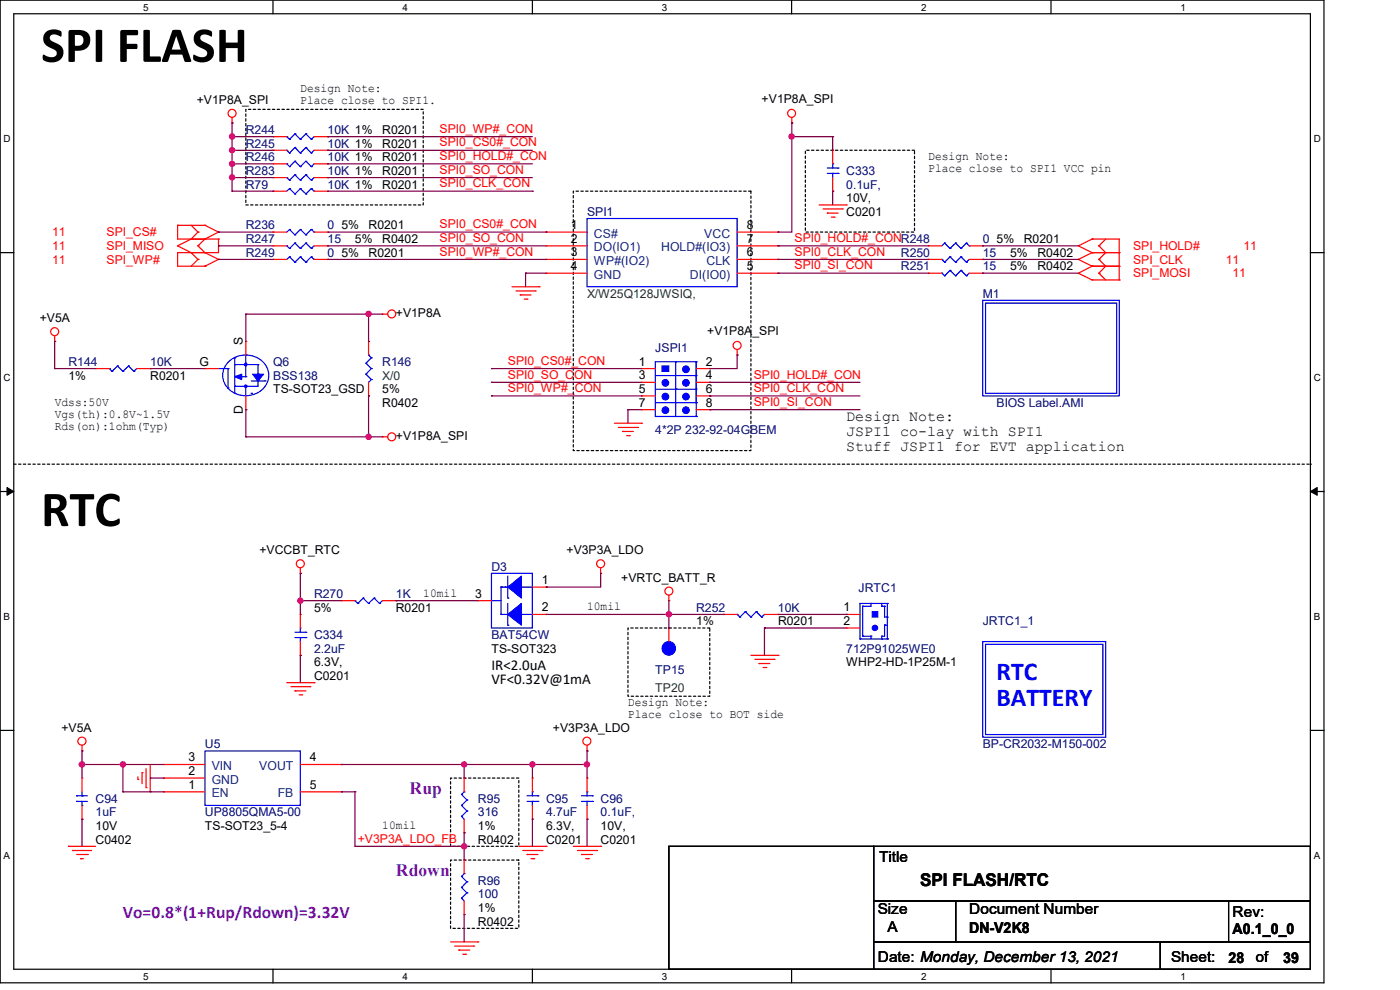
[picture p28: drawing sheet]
<svg xmlns="http://www.w3.org/2000/svg" width="297mm" height="210mm" viewBox="0 0 297 210" stroke-linecap="round" stroke-linejoin="round" font-family="sans-serif">
<defs><g id="words">
<g font-size="10.7">
<text x="8.7" y="13.1">SPI FLASH</text>
<text x="8.7" y="111.6">RTC</text>
</g>
<g font-size="5.5" fill="#00f">
<text x="211.4" y="144.2">RTC</text>
<text x="211.4" y="149.7">BATTERY</text>
</g>
<g font-size="3.7" fill="#8000ff">
<text x="86.9" y="168.4">Rup</text>
<text x="84" y="185.8">Rdown</text>
<text x="26.1" y="194.7">Vo=0.8*(1+Rup/Rdown)=3.32V</text>
</g>
<text font-size="3.7" x="195.2" y="188">SPI FLASH/RTC</text>
<g font-size="3.2">
<text x="179.5" y="89.4">Design Note:</text>
<text x="179.5" y="92.6">JSPI1 co-lay with SPI1</text>
<text x="179.5" y="95.8">Stuff JSPI1 for EVT application</text>
<text x="104.3" y="142">IR&lt;2.0uA</text>
<text x="104.3" y="145.2">VF&lt;0.32V@1mA</text>
<text x="186.5" y="183">Title</text>
<text x="186.2" y="194">Size</text>
<text x="188.3" y="197.7">A</text>
<text x="205.6" y="197.9">DN-V2K8</text>
<text x="205.6" y="194">Document Number</text>
<text x="261.5" y="194.6">Rev:</text>
<text x="261.5" y="198.2">A0.1_0_0</text>
<text x="186.2" y="204.1">Date: Monday, December 13, 2021</text>
<text x="248.5" y="204.1">Sheet:</text>
<text x="260.6" y="204.2">28</text>
<text x="266.4" y="204.1">of</text>
<text x="272.2" y="204.2">39</text>
</g>
<g font-size="2.6">
<text x="41.7" y="22.1">+V1P8A_SPI</text>
<text x="63.7" y="19.5">Design Note:</text>
<text x="63.7" y="22.1">Place close to SPI1.</text>
<text x="161.6" y="21.8">+V1P8A_SPI</text>
<text x="81.1" y="28.4">R0201</text>
<text x="81.1" y="34.2">R0201</text>
<text x="81.1" y="31.3">R0201</text>
<text x="196.9" y="34">Design Note:</text>
<text x="81.1" y="40">R0201</text>
<text x="81.1" y="37.1">R0201</text>
<text x="196.9" y="36.5">Place close to SPI1 VCC pin</text>
<text x="179.5" y="42.9">10V,</text>
<text x="179.5" y="45.8">C0201</text>
<text x="72.4" y="48.7">5%</text>
<text x="75.3" y="51.6">5%</text>
<text x="78.2" y="48.7">R0201</text>
<text x="81.1" y="51.6">R0402</text>
<text x="121.1" y="48.6">1</text>
<text x="121.1" y="51.5">2</text>
<text x="158.4" y="51.5">7</text>
<text x="158.4" y="48.6">8</text>
<text x="211.4" y="51.6">5%</text>
<text x="217.2" y="51.6">R0201</text>
<text x="72.4" y="54.5">5%</text>
<text x="78.2" y="54.5">R0201</text>
<text x="121.1" y="54.4">3</text>
<text x="121.1" y="57.3">4</text>
<text x="158.4" y="57.3">5</text>
<text x="158.4" y="54.4">6</text>
<text x="214.3" y="57.4">5%</text>
<text x="214.3" y="54.5">5%</text>
<text x="220.1" y="57.4">R0402</text>
<text x="220.1" y="54.5">R0402</text>
<text x="8.4" y="68.4">+V5A</text>
<text x="84" y="67.2">+V1P8A</text>
<text x="150" y="71">+V1P8A_SPI</text>
<text x="42.3" y="77.6">G</text>
<text x="51.5" y="73.3" transform="rotate(-90 51.5 73.3)">S</text>
<text x="135.6" y="77.6">1</text>
<text x="149.7" y="77.6">2</text>
<text x="14.5" y="80.5">1%</text>
<text x="31.9" y="80.5">R0201</text>
<text x="58" y="83.4">TS-SOT23_GSD</text>
<text x="81.1" y="83.4">5%</text>
<text x="135.6" y="80.5">3</text>
<text x="135.6" y="83.4">5</text>
<text x="149.7" y="80.5">4</text>
<text x="149.7" y="83.4">6</text>
<text x="11.6" y="86.1">Vdss:50V</text>
<text x="11.6" y="88.6">Vgs(th):0.8V~1.5V</text>
<text x="51.5" y="87.9" transform="rotate(-90 51.5 87.9)">D</text>
<text x="81.1" y="86.3">R0402</text>
<text x="135.6" y="86.3">7</text>
<text x="149.7" y="86.3">8</text>
<text x="11.6" y="91.2">Rds(on):1ohm(Typ)</text>
<text x="84" y="93.3">+V1P8A_SPI</text>
<text x="55" y="117.6">+VCCBT_RTC</text>
<text x="120.2" y="117.6">+V3P3A_LDO</text>
<text x="115" y="123.9">1</text>
<text x="131.8" y="123.4">+VRTC_BATT_R</text>
<text x="66.6" y="129.8">5%</text>
<text x="84" y="129.8">R0201</text>
<text x="89.8" y="126.6">10mil</text>
<text x="100.8" y="126.8">3</text>
<text x="115" y="129.7">2</text>
<text x="124.5" y="129.5">10mil</text>
<text x="179" y="129.7">1</text>
<text x="147.7" y="132.7">1%</text>
<text x="165.1" y="132.7">R0201</text>
<text x="179" y="132.6">2</text>
<text x="66.6" y="141.4">6.3V,</text>
<text x="104.3" y="138.4">TS-SOT323</text>
<text x="179.5" y="141.4">WHP2-HD-1P25M-1</text>
<text x="66.6" y="144.2">C0201</text>
<text x="133.2" y="149.8">Design Note:</text>
<text x="13" y="155.2">+V5A</text>
<text x="117.3" y="155.2">+V3P3A_LDO</text>
<text x="133.2" y="152.4">Place close to BOT side</text>
<text x="40" y="161.5">3</text>
<text x="65.7" y="161.5">4</text>
<text x="40" y="167.3">1</text>
<text x="40" y="164.4">2</text>
<text x="65.7" y="167.3">5</text>
<text x="20.3" y="179">C0402</text>
<text x="20.3" y="176.1">10V</text>
<text x="43.5" y="176.1">TS-SOT23_5-4</text>
<text x="81.1" y="175.9">10mil</text>
<text x="101.4" y="176.1">1%</text>
<text x="101.4" y="179">R0402</text>
<text x="115.9" y="179">C0201</text>
<text x="115.9" y="176.1">6.3V,</text>
<text x="127.4" y="179">C0201</text>
<text x="127.4" y="176.1">10V,</text>
<text x="101.4" y="193.5">1%</text>
<text x="101.4" y="196.3">R0402</text>
</g>
<g font-size="2.6" fill="#000080">
<text x="52.2" y="28.4">R244</text>
<text x="69.5" y="28.4">10K 1%</text>
<text x="52.2" y="34.2">R246</text>
<text x="52.2" y="31.3">R245</text>
<text x="69.5" y="34.2">10K 1%</text>
<text x="69.5" y="31.3">10K 1%</text>
<text x="52.2" y="40">R79</text>
<text x="52.2" y="37.1">R283</text>
<text x="69.5" y="40">10K 1%</text>
<text x="69.5" y="37.1">10K 1%</text>
<text x="179.5" y="37.1">C333</text>
<text x="179.5" y="40">0.1uF,</text>
<text x="124.5" y="45.8">SPI1</text>
<text x="52.2" y="48.7">R236</text>
<text x="52.2" y="51.6">R247</text>
<text x="69.5" y="48.7">0</text>
<text x="69.5" y="51.6">15</text>
<text x="208.5" y="51.6">0</text>
<text x="52.2" y="54.5">R249</text>
<text x="69.5" y="54.5">0</text>
<text x="191.1" y="57.4">R251</text>
<text x="191.1" y="54.5">R250</text>
<text x="208.5" y="57.4">15</text>
<text x="208.5" y="54.5">15</text>
<text x="208.5" y="63.2">M1</text>
<text x="14.5" y="77.6">R144</text>
<text x="31.9" y="77.6">10K</text>
<text x="58" y="77.6">Q6</text>
<text x="81.1" y="77.6">R146</text>
<text x="139" y="74.8">JSPI1</text>
<text x="58" y="80.5">BSS138</text>
<text x="211.4" y="86.3">BIOS Label.AMI</text>
<text x="139" y="92.1">4*2P 232-92-04GBEM</text>
<text x="104.3" y="121.1">D3</text>
<text x="182.2" y="125.7">JRTC1</text>
<text x="66.6" y="126.9">R270</text>
<text x="84" y="126.9">1K</text>
<text x="147.7" y="129.8">R252</text>
<text x="165" y="129.8">10K</text>
<text x="66.6" y="135.6">C334</text>
<text x="104.3" y="135.6">BAT54CW</text>
<text x="208.5" y="132.7">JRTC1_1</text>
<text x="66.6" y="138.4">2.2uF</text>
<text x="139" y="143.1">TP15</text>
<text x="179.5" y="138.4">712P91025WE0</text>
<text x="43.5" y="158.7">U5</text>
<text x="208.5" y="158.7">BP-CR2032-M150-002</text>
<text x="20.3" y="170.3">C94</text>
<text x="20.3" y="173.2">1uF</text>
<text x="43.5" y="173.2">UP8805QMA5-00</text>
<text x="101.4" y="170.3">R95</text>
<text x="101.4" y="173.2">316</text>
<text x="115.9" y="170.3">C95</text>
<text x="115.9" y="173.2">4.7uF</text>
<text x="127.4" y="170.3">C96</text>
<text x="127.4" y="173.2">0.1uF,</text>
<text x="101.4" y="187.7">R96</text>
<text x="101.4" y="190.6">100</text>
</g>
<g font-size="2.6" fill="#f00">
<text x="93.3" y="28.2">SPI0_WP#_CON</text>
<text x="93.3" y="31.1">SPI0_CS0#_CON</text>
<text x="93.3" y="34">SPI0_HOLD#_CON</text>
<text x="93.3" y="36.9">SPI0_SO_CON</text>
<text x="93.3" y="39.8">SPI0_CLK_CON</text>
<text x="11" y="53">11</text>
<text x="11" y="50.1">11</text>
<text x="22.6" y="53">SPI_MISO</text>
<text x="22.6" y="50.1">SPI_CS#</text>
<text x="93.3" y="51.4">SPI0_SO_CON</text>
<text x="93.3" y="48.4">SPI0_CS0#_CON</text>
<text x="168.6" y="51.4">SPI0_HOLD#_CONR248</text>
<text x="240.4" y="53">SPI_HOLD#</text>
<text x="263.8" y="53">11</text>
<text x="11" y="55.9">11</text>
<text x="22.6" y="55.9">SPI_WP#</text>
<text x="93.3" y="54.2">SPI0_WP#_CON</text>
<text x="168.6" y="54.2">SPI0_CLK_CON</text>
<text x="168.6" y="57.2">SPI0_SI_CON</text>
<text x="240.4" y="58.8">SPI_MOSI</text>
<text x="240.4" y="55.9">SPI_CLK</text>
<text x="260" y="55.9">11</text>
<text x="261.5" y="58.8">11</text>
<text x="107.7" y="77.4">SPI0_CS0#_CON</text>
<text x="107.7" y="80.3">SPI0_SO_CON</text>
<text x="107.7" y="83.2">SPI0_WP#_CON</text>
<text x="159.9" y="80.3">SPI0_HOLD#_CON</text>
<text x="159.9" y="83.2">SPI0_CLK_CON</text>
<text x="159.9" y="86.1">SPI0_SI_CON</text>
<text x="75.9" y="178.7">+V3P3A_LDO_FB</text>
</g>
<g font-size="2.6" fill="#004080">
<text x="126" y="50.4">CS#</text>
<text x="126" y="53.3">DO(IO1)</text>
<text x="140.2" y="53.3">HOLD#(IO3)</text>
<text x="149.4" y="50.4">VCC</text>
<text x="126" y="56.2">WP#(IO2)</text>
<text x="126" y="59.1">GND</text>
<text x="146.3" y="59.1">DI(IO0)</text>
<text x="149.9" y="56.2">CLK</text>
<text x="44.9" y="166.2">GND</text>
<text x="44.9" y="163.4">VIN</text>
<text x="55" y="163.4">VOUT</text>
<text x="44.9" y="169.2">EN</text>
<text x="58.9" y="169.2">FB</text>
</g>
<g font-size="2.6" fill="#008000">
<text x="124.5" y="63.2">X/W25Q128JWSIQ,</text>
<text x="81.1" y="80.5">X/0</text>
<text x="139" y="146.9">TP20</text>
</g>
<g font-size="2.1">
<text x="30.4" y="2.2">5</text>
<text x="85.4" y="2.2">4</text>
<text x="140.4" y="2.2">3</text>
<text x="195.4" y="2.2">2</text>
<text x="250.4" y="2.2">1</text>
<text x=".8" y="30.1">D</text>
<text x="278.7" y="30.1">D</text>
<text x=".8" y="80.8">C</text>
<text x="278.7" y="80.8">C</text>
<text x=".8" y="131.5">B</text>
<text x="278.7" y="131.5">B</text>
<text x=".8" y="182.2">A</text>
<text x="278.7" y="182.2">A</text>
<text x="30.4" y="207.8">5</text>
<text x="85.4" y="207.8">4</text>
<text x="140.4" y="207.8">3</text>
<text x="195.4" y="207.8">2</text>
<text x="250.4" y="207.8">1</text>
</g>
</g></defs>
<path d="M0 0h280.9v208.5h-280.9zM2.9 2.9h275.1v202.7h-275.1z" fill="none" stroke="#000" stroke-width=".25"/>
<g fill="#fff">
<path d="M30.4 .3h1.1v2.4h-1.1z"/>
<path d="M30.4 205.9h1.1v2.3h-1.1z"/>
</g>
<path d="M57.9 0v2.9M57.9 205.6v2.9" fill="none" stroke="#000" stroke-width=".25"/>
<g fill="#fff">
<path d="M85.4 .3h1.1v2.4h-1.1z"/>
<path d="M85.4 205.9h1.1v2.3h-1.1z"/>
</g>
<path d="M112.9 0v2.9M112.9 205.6v2.9" fill="none" stroke="#000" stroke-width=".25"/>
<g fill="#fff">
<path d="M140.4 .3h1.2v2.4h-1.2z"/>
<path d="M140.4 205.9h1.2v2.3h-1.2z"/>
</g>
<path d="M167.9 0v2.9M167.9 205.6v2.9" fill="none" stroke="#000" stroke-width=".25"/>
<g fill="#fff">
<path d="M195.4 .3h1.2v2.4h-1.2z"/>
<path d="M195.4 205.9h1.2v2.3h-1.2z"/>
</g>
<path d="M223 0v2.9M223 205.6v2.9" fill="none" stroke="#000" stroke-width=".25"/>
<g fill="#fff">
<path d="M250.4 .3h1.2v2.4h-1.2z"/>
<path d="M250.4 205.9h1.2v2.3h-1.2z"/>
<path d="M.8 28.2h1.4v2.4h-1.4z"/>
<path d="M278.7 28.2h1.5v2.4h-1.5z"/>
<path d="M.8 78.9h1.4v2.3h-1.4z"/>
<path d="M278.7 78.9h1.5v2.3h-1.5z"/>
</g>
<path d="M0 53.6h2.9M278 53.6h2.9" fill="none" stroke="#000" stroke-width=".25"/>
<g fill="#fff">
<path d="M.8 129.6h1.3v2.3h-1.3z"/>
<path d="M278.7 129.6h1.4v2.3h-1.4z"/>
</g>
<path d="M0 104.3h2.9M278 104.3h2.9" fill="none" stroke="#000" stroke-width=".25"/>
<path d="M1.5 103.4l1.4 .9-1.4 .8zM278 104.3l1.4-.9v1.7z" fill="#000" stroke="#000" stroke-width=".21"/>
<g fill="#fff">
<path d="M.8 180.3h1.3v2.3h-1.3z"/>
<path d="M278.7 180.3h1.4v2.3h-1.4z"/>
</g>
<path d="M0 154.9h2.9M278 154.9h2.9M141.9 179.5h43.4v26.1h-43.4zM185.3 179.5h92.7v11.6h-92.7zM185.3 191.1h17.4v8.7h-17.4zM185.3 199.8h60.9v5.8h-60.9zM202.7 191.1h75.3v8.7h-75.3zM246.2 199.8h31.8v5.8h-31.8zM260.6 191.1h17.4v8.7h-17.4z" fill="none" stroke="#000" stroke-width=".25"/>
<path d="M52.2 23.2h37.6v20.3h-37.6zM170.9 31.9h23.1v17.3h-23.1zM121.6 40.6h37.7v55h-37.7zM2.9 98.5h275.1M278 98.5h.1M133.2 133.2h17.4v14.5h-17.4zM95.6 165.1h14.5v14.4h-14.5zM95.6 182.5h14.5v14.4h-14.5z" fill="none" stroke="#000" stroke-width=".25" stroke-dasharray=".5"/>
<g fill="none" stroke="#f00" stroke-width=".25">
<path d="M49.2 26.1h.1M49.2 24.9v1.2M58 34.8h.1M58 37.7h.1M58 31.9h.1M58 29h.1M58 34.8h2.8M58 37.7h2.8M58 31.9h2.8M58 29h2.8M66.6 34.8h2.9M66.6 37.7h2.9"/>
<path d="M66.6 31.9h2.9M66.6 29h2.9M69.5 34.8h.1M69.5 37.7h.1M69.5 31.9h.1M69.5 29h.1M168 26.1h.1M168 24.9v1.2M176.7 31.9h.1M176.7 31.9v2.9M176.7 37.7v2.9M37.7 52.2h.1"/>
<path d="M37.7 53.6h.1M37.7 47.8h.1M37.7 47.8v2.9h8.7M37.7 52.2l2.9 1.4M37.7 53.6v2.9h5.8M37.7 47.8h5.8M40.6 53.6h.1M40.6 50.7h.1M40.6 50.7l-2.9 1.5M40.6 53.6l1.4 1.4M40.6 47.8l1.4 1.4M42 52.2h.1"/>
<path d="M42 55h.1M42 49.2h.1M42 52.2l1.5 1.4M42 55l-1.4 1.5M42 49.2l-1.4 1.5M43.5 56.5h.1M43.5 53.6h.1M43.5 50.7h.1M43.5 47.8h.1M43.5 50.7l-1.5 1.5M43.5 53.6l2.9 1.4M43.5 47.8l2.9 1.4"/>
<path d="M46.4 50.7h.1M46.4 55h.1M46.4 49.2h.1M46.4 50.7v2.9h-8.7M46.4 55l-2.9 1.5M46.4 49.2l-2.9 1.5M58 55h.1M58 40.6h.1M58 49.2h.1M58 52.2h.1M58 55h2.8M58 40.6h2.8"/>
<path d="M58 49.2h2.8M58 52.2h2.8M66.6 55h2.9M66.6 40.6h2.9M66.6 49.2h2.9M66.6 52.2h2.9M69.5 55h.1M69.5 40.6h.1M69.5 49.2h.1M69.5 52.2h.1M115.9 49.2h.1M115.9 52.2h.1"/>
<path d="M115.9 55h.1M115.9 58h.1M115.9 55h8.6M115.9 58h8.6M115.9 49.2h8.6M115.9 52.2h8.6M156.4 55h8.7M156.4 58h8.7M156.4 49.2h8.7M156.4 52.2h8.7M165.1 58h.1M165.1 55h.1"/>
<path d="M165.1 52.2h.1M165.1 49.2h.1M173.8 43.5h5.7M174.6 44.3h4.1M175.5 45.2h.1M175.5 45.2h2.3M176.4 46.1h.6M176.7 40.6h.1M177 46.1h.1M178.7 44.3h.1M179.5 43.5h.1M196.9 58h.1"/>
<path d="M196.9 55h.1M196.9 52.2h.1M196.9 55h2.9M196.9 58h2.9M196.9 52.2h2.9M205.6 55h2.9M205.6 58h2.9M205.6 52.2h2.9M208.5 58h.1M208.5 55h.1M208.5 52.2h.1M228.8 58h.1"/>
<path d="M228.8 55h.1M228.8 52.2h.1M228.8 58l2.9 1.4M228.8 55l2.9 1.5M228.8 52.2l2.9 1.4M231.7 56.5h.1M231.7 59.4h.1M231.7 53.6h.1M231.7 50.7h.1M231.7 53.6h5.7M231.7 50.7h5.7v8.7M231.7 56.5h5.7"/>
<path d="M231.7 59.4h5.7M231.7 56.5l-2.9 1.5M231.7 53.6l-2.9 1.4M231.7 50.7l-2.9 1.5M233.1 58h.1M233.1 55h.1M233.1 52.2h.1M233.1 58l1.5 1.4M233.1 55l1.5 1.5-1.5 1.5M233.1 52.2l1.5 1.4-1.5 1.4M234.6 50.7l-1.5 1.5M237.4 59.4h.1"/>
<path d="M237.4 56.5h.1M237.4 53.6h.1M11.6 72.4h.1M11.6 71.2v1.2M20.3 78.2h.1M20.3 78.2h2.9M29 78.2h2.9M31.9 78.2h.1M43.5 78.2h.1M43.5 78.2h2.9M52.2 72.4h.1M52.2 72.4v2.9"/>
<path d="M78.2 72.4h.1M78.2 72.4v2.9M81.1 66.6h.1M81.1 66.6h1.2M108.6 60.8h5.8M109.5 61.7h4M110.4 62.6h.1M110.4 62.6h2.2M111.2 63.5h.6M111.8 63.5h.1M113.5 61.7h.1M114.4 60.8h.1"/>
<path d="M136.1 78.2h.1M136.1 78.2h2.9M147.7 78.2h2.9M150.6 78.2h.1M156.4 75.3h.1M156.4 74.2v1.1M52.2 86.9h.1M52.2 84v2.9M78.2 84h.1M78.2 81.1v2.9M81.1 92.7h.1M81.1 92.7h1.2"/>
<path d="M130.3 89.8h5.8M131.2 90.7h4.1M132.1 91.5h.1M132.1 91.5h2.3M132.9 92.4h.6M133.5 92.4h.1M135.3 90.7h.1M136.1 89.8h.1M136.1 81.1h.1M136.1 84h.1M136.1 86.9h.1M136.1 81.1h2.9"/>
<path d="M136.1 84h2.9M136.1 86.9h2.9M147.7 81.1h2.9M147.7 84h2.9M147.7 86.9h2.9M150.6 81.1h.1M150.6 84h.1M150.6 86.9h.1M63.7 121.6h.1M63.7 139h.1M63.7 130.3h.1M63.7 120.5v1.1"/>
<path d="M63.7 130.3v2.9M63.7 136.1v2.9M72.4 127.4h.1M72.4 127.4h2.9M81.1 127.4h2.9M84 127.4h.1M101.4 127.4h.1M101.4 127.4h2.9M112.9 130.3h3M112.9 124.5h3M115.9 124.5h.1M115.9 130.3h.1"/>
<path d="M127.4 121.6h.1M127.4 120.5v1.1M141.9 127.4h.1M141.9 133.2h.1M141.9 126.3v1.1M141.9 133.2v2.9M153.5 130.3h.1M153.5 130.3h2.9M159.3 139h5.8M160.1 139.9h4.1M162.2 130.3h2.9M164.2 139.9h.1"/>
<path d="M165.1 139h.1M165.1 130.3h.1M179.5 130.3h.1M179.5 133.2h.1M179.5 130.3h3M179.5 133.2h3M17.4 159.3h.1M17.4 158.1v1.2M60.8 144.8h5.8M61.7 145.7h4M62.6 146.6h.1M62.6 146.6h2.3"/>
<path d="M63.5 147.4h.5M64 147.4h.1M65.7 145.7h.1M66.6 144.8h.1M124.5 159.3h.1M124.5 158.1v1.2M161 140.8h.1M161 140.8h2.3M161.9 141.6h.6M162.5 141.6h.1M14.5 179.5h.1M14.5 179.5h5.8"/>
<path d="M17.4 165.1h.1M17.4 173.8h.1M17.4 165.1v2.9M17.4 170.9v2.9M29.3 165.4h.1M29.3 164.8v.6M30.1 163.9h.1M30.1 163.9v2.3M31 167.1h.1M31 163.1v4M31.9 168h.1M31.9 162.2v5.8"/>
<path d="M34.8 168h.1M34.8 165.1h.1M34.8 162.2h.1M34.8 168h8.7M34.8 165.1h8.7M34.8 162.2h8.7M63.7 168h8.7M63.7 162.2h8.7M72.4 162.2h.1M72.4 168h.1M98.5 176.7h.1M98.5 165.1h.1"/>
<path d="M98.5 165.1v2.9M98.5 173.8v2.9M110.1 179.5h5.8M112.9 173.8h.1M112.9 165.1h.1M112.9 165.1v2.9M112.9 170.9v2.9M115.9 179.5h.1M121.6 179.5h5.8M124.5 173.8h.1M124.5 165.1h.1M124.5 165.1v2.9"/>
<path d="M124.5 170.9v2.9M127.4 179.5h.1M15.4 180.4h.1M15.4 180.4h4M16.3 181.3h2.2M17.1 182.2h.1M17.1 182.2h.6M18.5 181.3h.1M95.6 199.8h5.8M98.5 194h.1M98.5 182.5h.1M98.5 182.5v2.8"/>
<path d="M98.5 191.1v2.9M101.4 199.8h.1M110.9 180.4h4.1M111.8 181.3h.1M111.8 181.3h2.3M112.6 182.2h.6M113.2 182.2h.1M115 180.4h.1M122.5 180.4h4.1M123.4 181.3h.1M123.4 181.3h2.3M124.2 182.2h.6"/>
<path d="M124.8 182.2h.1M126.6 180.4h.1M96.4 200.7h4.1M97.3 201.5h.1M97.3 201.5h2.4M98.2 202.4h.6M98.8 202.4h.1M100.5 200.7h.1"/>
<circle cx="49.2" cy="24" r=".85"/>
<circle cx="167.9" cy="24" r=".85"/>
<circle cx="11.6" cy="70.4" r=".85"/>
<circle cx="83.1" cy="66.6" r=".85"/>
<circle cx="156.4" cy="73.3" r=".85"/>
<circle cx="83.1" cy="92.7" r=".85"/>
<circle cx="63.7" cy="119.6" r=".85"/>
<circle cx="127.4" cy="119.6" r=".85"/>
<circle cx="141.9" cy="125.4" r=".85"/>
<circle cx="17.4" cy="157.2" r=".86"/>
<circle cx="124.5" cy="157.2" r=".85"/>
</g>
<g fill="none" stroke="#00f" stroke-width=".25">
<path d="M60.8 34.8h.1M60.8 37.7h.1M60.8 31.9h.1M60.8 29h.1M60.8 34.8l.6 .5M60.8 37.7l.6 .5M60.8 31.9l.6 .6M60.8 29l.6 .5M61.4 35.3h.1M61.4 38.2h.1M61.4 32.5h.1M61.4 29.5h.1"/>
<path d="M62.6 34.2h.1M62.6 37.1h.1M62.6 31.3h.1M62.6 28.4h.1M62.6 34.2l-1.2 1.1M62.6 34.2l1.1 1.1M62.6 37.1l-1.2 1.1M62.6 37.1l1.1 1.1M62.6 31.3l-1.2 1.2M62.6 31.3l1.1 1.2M62.6 28.4l-1.2 1.1M62.6 28.4l1.1 1.1"/>
<path d="M63.7 35.3h.1M63.7 38.2h.1M63.7 32.5h.1M63.7 29.5h.1M64.9 34.2h.1M64.9 37.1h.1M64.9 31.3h.1M64.9 28.4h.1M64.9 34.2l1.1 1.1M64.9 34.2l-1.2 1.1M64.9 37.1l1.1 1.1M64.9 37.1l-1.2 1.1"/>
<path d="M64.9 31.3l1.1 1.2M64.9 31.3l-1.2 1.2M64.9 28.4l1.1 1.1M64.9 28.4l-1.2 1.1M66 35.3h.1M66 38.2h.1M66 32.5h.1M66 29.5h.1M66.6 34.8l-.6 .5M66.6 37.7l-.6 .5M66.6 31.9l-.6 .6M66.6 29l-.6 .5"/>
<path d="M175.5 35.6h2.3M175.5 36.8h2.3M176.7 34.8h.1M176.7 36.8h.1M176.7 34.8v.8M176.7 36.8v.9M177.8 35.6h.1M177.8 36.8h.1M60.8 52.2h.1M60.8 52.2l.6 .5M61.4 54.5h.1M61.4 40h.1"/>
<path d="M61.4 48.7h.1M61.4 52.7h.1M61.4 54.5l-.6 .5M61.4 54.5l1.2 1.1M61.4 40l-.6 .6M61.4 40l1.2 1.1M61.4 48.7l-.6 .5M61.4 48.7l1.2 1.1M62.6 55.6h.1M62.6 41.1h.1M62.6 49.8h.1M62.6 51.6h.1"/>
<path d="M62.6 51.6l-1.2 1.1M62.6 51.6l1.1 1.1M63.7 54.5h.1M63.7 40h.1M63.7 48.7h.1M63.7 52.7h.1M63.7 54.5l-1.1 1.1M63.7 54.5l1.2 1.1M63.7 40l-1.1 1.1M63.7 40l1.2 1.1M63.7 48.7l-1.1 1.1M63.7 48.7l1.2 1.1"/>
<path d="M64.9 55.6h.1M64.9 41.1h.1M64.9 49.8h.1M64.9 51.6h.1M64.9 51.6l1.1 1.1M64.9 51.6l-1.2 1.1M66 54.5h.1M66 40h.1M66 48.7h.1M66 52.7h.1M66 54.5l-1.1 1.1M66 54.5l.6 .5"/>
<path d="M66 40l-1.1 1.1M66 40l.6 .6M66 48.7l-1.1 1.1M66 48.7l.6 .5M66.6 55h.1M66.6 40.6h.1M66.6 49.2h.1M66.6 52.2l-.6 .5M124.5 46.4h31.9v14.4h-31.9zM199.8 58h.1M199.8 55h.1M199.8 58l.6 .5"/>
<path d="M199.8 55l.6 .6M200.4 58.5h.1M200.4 55.6h.1M200.4 51.6h.1M200.4 51.6l-.6 .6M200.4 51.6l1.1 1.1M201.5 57.4h.1M201.5 54.5h.1M201.5 52.7h.1M201.5 57.4l-1.1 1.1M201.5 57.4l1.2 1.1M201.5 54.5l-1.1 1.1"/>
<path d="M201.5 54.5l1.2 1.1M202.7 58.5h.1M202.7 55.6h.1M202.7 51.6h.1M202.7 51.6l-1.2 1.1M202.7 51.6l1.2 1.1M203.9 57.4h.1M203.9 54.5h.1M203.9 52.7h.1M203.9 57.4l1.1 1.1M203.9 57.4l-1.2 1.1M203.9 54.5l1.1 1.1"/>
<path d="M203.9 54.5l-1.2 1.1M205 58.5h.1M205 55.6h.1M205 51.6h.1M205 51.6l-1.1 1.1M205 51.6l.6 .6M205.6 52.2h.1M205.6 58l-.6 .5M205.6 55l-.6 .6M23.2 78.2h.1M23.2 78.2l.5 .6M23.7 78.8h.1"/>
<path d="M24.9 77.6h.1M24.9 77.6l-1.2 1.2M24.9 77.6l1.2 1.2M26.1 78.8h.1M27.3 77.6h.1M27.3 77.6l1.1 1.2M27.3 77.6l-1.2 1.2M28.4 78.8h.1M29 78.2l-.6 .6M46.4 78.2h2M48.4 78.2h.1M48.4 78.2v4.1"/>
<path d="M48.4 76.8a5.1 5.1 0 0 1 8.5 2.1 4.7 4.7 0 0 1-6.5 4.8 4.1 4.1 0 0 1-2-6.9zM49.8 75.9h.1M49.8 75.9v7.5M49.8 77.3h4.9M51.3 79.9h.9M52.2 79.9h.1M52.2 75.3h.1M52.2 75.3v4.6M54.7 77.3h.1M54.7 79.4h.1M54.7 77.3v2.1M77.6 79.4h.1"/>
<path d="M77.6 77h.1M77.6 79.4l1.2 1.1M77.6 77l1.2 1.2M78.2 75.3h.1M78.2 75.3l.6 .6M78.8 75.9h.1M78.8 78.2h.1M78.8 75.9l-1.2 1.1M78.8 78.2l-1.2 1.2M139 79.7h8.7M143.3 76.8h.1M143.3 79.7h.1"/>
<path d="M143.3 76.8v11.5M147.7 76.8h.1M147.7 79.7h.1M147.7 76.8h-8.7v11.5M147.7 76.8v11.5M208.5 63.7h28.9v20.3h-28.9zM209.1 64.3h27.8v19.1h-27.8zM48.4 82.3h.1M49.8 82h.1M52.2 82h.1M52.2 82v2M53.3 83.4h.1"/>
<path d="M53.3 80.8h2.9M54.7 80.5h.1M54.7 80.5v1.5h-4.9M56.2 80.8h.1M78.8 80.5h.1M78.8 80.5l-.6 .6M139 88.3h.1M139 82.5h8.7M139 88.3h8.7M139 85.4h8.7M143.3 82.5h.1M143.3 88.3h.1"/>
<path d="M147.7 85.4h.1M147.7 88.3h.1M147.7 82.5h.1M62.6 134.1h2.3M62.6 135.3h2.3M63.7 133.2h.1M63.7 135.3h.1M63.7 133.2v.9M63.7 135.3v.8M64.9 134.1h.1M64.9 135.3h.1M75.3 127.4h.1"/>
<path d="M75.3 127.4l.6 .6M75.9 128h.1M77 126.9h.1M77 126.9l-1.1 1.1M77 126.9l1.2 1.1M78.2 128h.1M79.4 126.9h.1M79.4 126.9l1.1 1.1M79.4 126.9l-1.2 1.1M80.5 128h.1M81.1 127.4l-.6 .6M104.3 121.6h8.6v11.6h-8.6z"/>
<path d="M104.3 127.4h.1M104.3 127.4h2M106.3 130.3h.1M106.3 124.5h.1M106.3 124.5h1.7M106.3 130.3h1.4M106.3 124.5v5.8M107.1 124.5h.1M107.7 126.9h.1M107.7 132.6h.1M107.7 122.2v4.7M107.7 128v4.6"/>
<path d="M110.1 124.5h.1M110.1 130.3h.1M110.1 124.5h2.8M110.1 130.3h2.8M156.4 130.3h.1M156.4 130.3l.6 .6M157 130.9h.1M158.1 129.8h.1M158.1 129.8l-1.1 1.1M158.1 129.8l1.2 1.1M159.3 130.9h.1M160.4 129.8h.1"/>
<path d="M160.4 129.8l1.2 1.1M160.4 129.8l-1.1 1.1M161.6 130.9h.1M162.2 130.3l-.6 .6M182.5 135.6h.1M182.5 135.6h5.8M183 135h.1M183 128.6h.1M183 128.6v6.4M183 135h1.8M184.8 135h.1M184.8 128h.1"/>
<path d="M184.8 128v.6h-1.8M184.8 135v.6M187.1 128.6h.1M187.1 135.6h.1M187.1 135h.1M187.1 128.6h.6M187.1 128v.6M187.1 135v.6M187.7 128.6h.1M187.7 132.6h.1M187.7 128.6v2.3h.6M187.7 132.6v2.4h-.6"/>
<path d="M187.7 132.6h.6M188.3 128h.1M188.3 135.6h.1M188.3 130.9h.1M188.3 128h-5.8v7.6M188.3 128v7.6M208.5 136.1h26.1v20.3h-26.1zM209.1 136.7h24.9v19.1h-24.9zM43.5 159.3h20.2v11.6h-20.2zM16.3 170h.1M16.3 168.8h.1M16.3 168.8h2.2"/>
<path d="M16.3 170h2.2M17.4 170.9h.1M17.4 168.8h.1M17.4 168v.8M17.4 170v.9M97.9 168.5h.1M97.9 173.2h.1M97.9 170.9h.1M97.9 168.5l1.2 1.2M97.9 173.2l.6 .6M97.9 170.9l1.2 1.1M98.5 168h.1"/>
<path d="M98.5 168l-.6 .5M99.1 172h.1M99.1 169.7h.1M99.1 172l-1.2 1.2M99.1 169.7l-1.2 1.2M111.8 168.8h2.3M111.8 170h2.3M112.9 168h.1M112.9 170h.1M112.9 168v.8M112.9 170v.9M114.1 168.8h.1"/>
<path d="M114.1 170h.1M123.4 168.8h2.3M123.4 170h2.3M124.5 168h.1M124.5 170h.1M124.5 168v.8M124.5 170v.9M125.7 168.8h.1M125.7 170h.1M97.9 185.9h.1M97.9 190.5h.1M97.9 188.3h.1"/>
<path d="M97.9 185.9l1.2 1.2M97.9 190.5l.6 .6M97.9 188.3l1.2 1.1M98.5 185.3h.1M98.5 185.3l-.6 .6M99.1 189.4h.1M99.1 187.1h.1M99.1 189.4l-1.2 1.1M99.1 187.1l-1.2 1.2"/>
</g>
<g fill="#00f" stroke="#00f" stroke-width=".25">
<path d="M53.6 79.4h2.3l-1.2 1.4z"/>
<path d="M185 129.8h1.2v1.1h-1.2z" fill-rule="evenodd"/>
<path d="M49.8 79.9l1.5-.5v1.1z" fill-rule="evenodd"/>
<path d="M107.7 124.5l2.9-2.3v4.7z" fill-rule="evenodd"/>
<path d="M107.7 130.3l2.9-2.3v4.6z" fill-rule="evenodd"/>
<path d="M140.5 77.6h1.4v1.2h-1.4z" fill-rule="evenodd"/>
<circle cx="185.6" cy="133.2" r=".56"/>
<circle cx="52.1" cy="81.9" r=".28"/>
<circle cx="52.1" cy="77.3" r=".28"/>
<circle cx="141.9" cy="137.5" r="1.43"/>
<circle cx="141.2" cy="81.2" r=".7"/>
<circle cx="141.2" cy="84.1" r=".7"/>
<circle cx="145.5" cy="81.2" r=".7"/>
<circle cx="145.5" cy="84.1" r=".7"/>
<circle cx="145.5" cy="78.3" r=".7"/>
<circle cx="141.2" cy="87" r=".7"/>
<circle cx="145.5" cy="87" r=".7"/>
</g>
<g fill="none" stroke="#800040" stroke-width=".25">
<path d="M49.2 29h.1M49.2 31.9h.1M49.2 34.8h.1M49.2 26.1h.1M49.2 37.7h.1M49.2 31.9h8.8M49.2 26.1v14.5M49.2 34.8h8.8M49.2 29h8.8M49.2 37.7h8.8M69.5 31.9h.1M69.5 34.8h.1"/>
<path d="M69.5 29h.1M69.5 37.7h.1M69.5 31.9h43.4M69.5 34.8h43.4M69.5 29h43.4M69.5 37.7h43.4M168 29h.1M168 26.1h.1M168 29h8.7M168 26.1v23.1h-2.9M176.7 29h.1M176.7 29v2.9"/>
<path d="M46.4 52.2h.1M46.4 55h.1M46.4 49.2h.1M46.4 55h11.6M46.4 52.2h11.6M46.4 49.2h11.6M49.2 40.6h.1M49.2 40.6h8.8M58 40.6h.1M69.5 52.2h.1M69.5 55h.1M69.5 55h46.4"/>
<path d="M69.5 52.2h46.4M69.5 49.2h46.4M69.5 40.6h43.4M111.5 58h.1M111.5 58h4.4M111.5 58v2.8M112.9 40.6h.1M115.9 49.2h.1M165.1 49.2h.1M165.1 52.2h.1M165.1 55h.1M165.1 58h.1"/>
<path d="M165.1 58h31.8M165.1 55h31.8M165.1 52.2h31.8M176.7 40.6h.1M176.7 40.6v2.9M208.5 58h.1M208.5 55h.1M208.5 52.2h.1M208.5 58h20.3M208.5 55h20.3M208.5 52.2h20.3M11.6 78.2h.1"/>
<path d="M11.6 72.4h.1M11.6 78.2h8.7M11.6 72.4v5.8M31.9 78.2h.1M31.9 78.2h11.6M52.2 66.6h.1M52.2 66.6v5.8M52.2 66.6h28.9M78.2 66.6h.1M78.2 72.4h.1M78.2 66.6v5.8M104.3 78.2h.1"/>
<path d="M104.3 78.2h31.8M150.6 78.2h.1M156.4 75.3h.1M156.4 75.3v2.9h-5.8M52.2 86.9h.1M52.2 92.7h.1M52.2 86.9v5.8M52.2 92.7h28.9M78.2 84h.1M78.2 92.7h.1M78.2 84v8.7M104.3 81.1h.1"/>
<path d="M104.3 84h.1M104.3 81.1h31.8M104.3 84h31.8M133.2 86.9h.1M133.2 86.9h2.9M133.2 86.9v2.9M150.6 81.1h.1M150.6 84h.1M150.6 86.9h.1M150.6 81.1h31.9M150.6 84h31.9M150.6 86.9h31.9"/>
<path d="M63.7 139h.1M63.7 121.6h.1M63.7 127.4h.1M63.7 121.6v8.7M63.7 139v5.8M63.7 127.4h8.7M84 127.4h.1M84 127.4h17.4M115.9 124.5h.1M115.9 130.3h37.6M127.4 121.6h.1M127.4 121.6v2.9h-11.5"/>
<path d="M141.9 130.3h.1M141.9 133.2h.1M141.9 127.4v5.8M153.5 130.3h.1M162.2 133.2h.1M162.2 133.2v5.8M162.2 133.2h17.3M165.1 130.3h14.4M179.5 130.3h.1M17.4 159.3h.1M17.4 159.3v5.8M124.5 159.3h.1"/>
<path d="M124.5 159.3v5.8M17.4 162.2h.1M17.4 173.8h.1M17.4 173.8v5.7M17.4 162.2h17.4M26.1 162.2h.1M26.1 168h.1M26.1 162.2v5.8M26.1 168h8.7M31.9 165.1h.1M31.9 165.1h2.9M72.4 162.2h.1"/>
<path d="M72.4 168h.1M72.4 162.2h52.1M72.4 168h2.9M75.3 168h.1M75.3 179.5h.1M75.3 168v11.5M75.3 179.5h23.2M98.5 162.2h.1M98.5 176.7h.1M98.5 179.5h.1M98.5 162.2v2.9M98.5 176.7v5.8"/>
<path d="M112.9 162.2h.1M112.9 173.8h.1M112.9 162.2v2.9M112.9 173.8v5.7M124.5 162.2h.1M124.5 173.8h.1M124.5 173.8v5.7M98.5 194h.1M98.5 194v5.8"/>
</g>
<g fill="#f0f" stroke="#f0f" stroke-width=".25">
<circle cx="49.2" cy="31.9" r=".55"/>
<circle cx="49.2" cy="34.8" r=".55"/>
<circle cx="141.9" cy="130.3" r=".55"/>
<circle cx="167.9" cy="29" r=".55"/>
<circle cx="49.2" cy="29" r=".55"/>
<circle cx="26.1" cy="162.2" r=".55"/>
<circle cx="17.4" cy="162.2" r=".56"/>
<circle cx="98.5" cy="162.2" r=".55"/>
<circle cx="112.9" cy="162.2" r=".55"/>
<circle cx="124.5" cy="162.2" r=".55"/>
<circle cx="98.5" cy="179.5" r=".55"/>
<circle cx="63.7" cy="127.4" r=".55"/>
<circle cx="49.2" cy="37.6" r=".55"/>
<circle cx="78.2" cy="66.6" r=".55"/>
<circle cx="78.2" cy="92.7" r=".55"/>
</g>
<use href="#words"/>
</svg>
